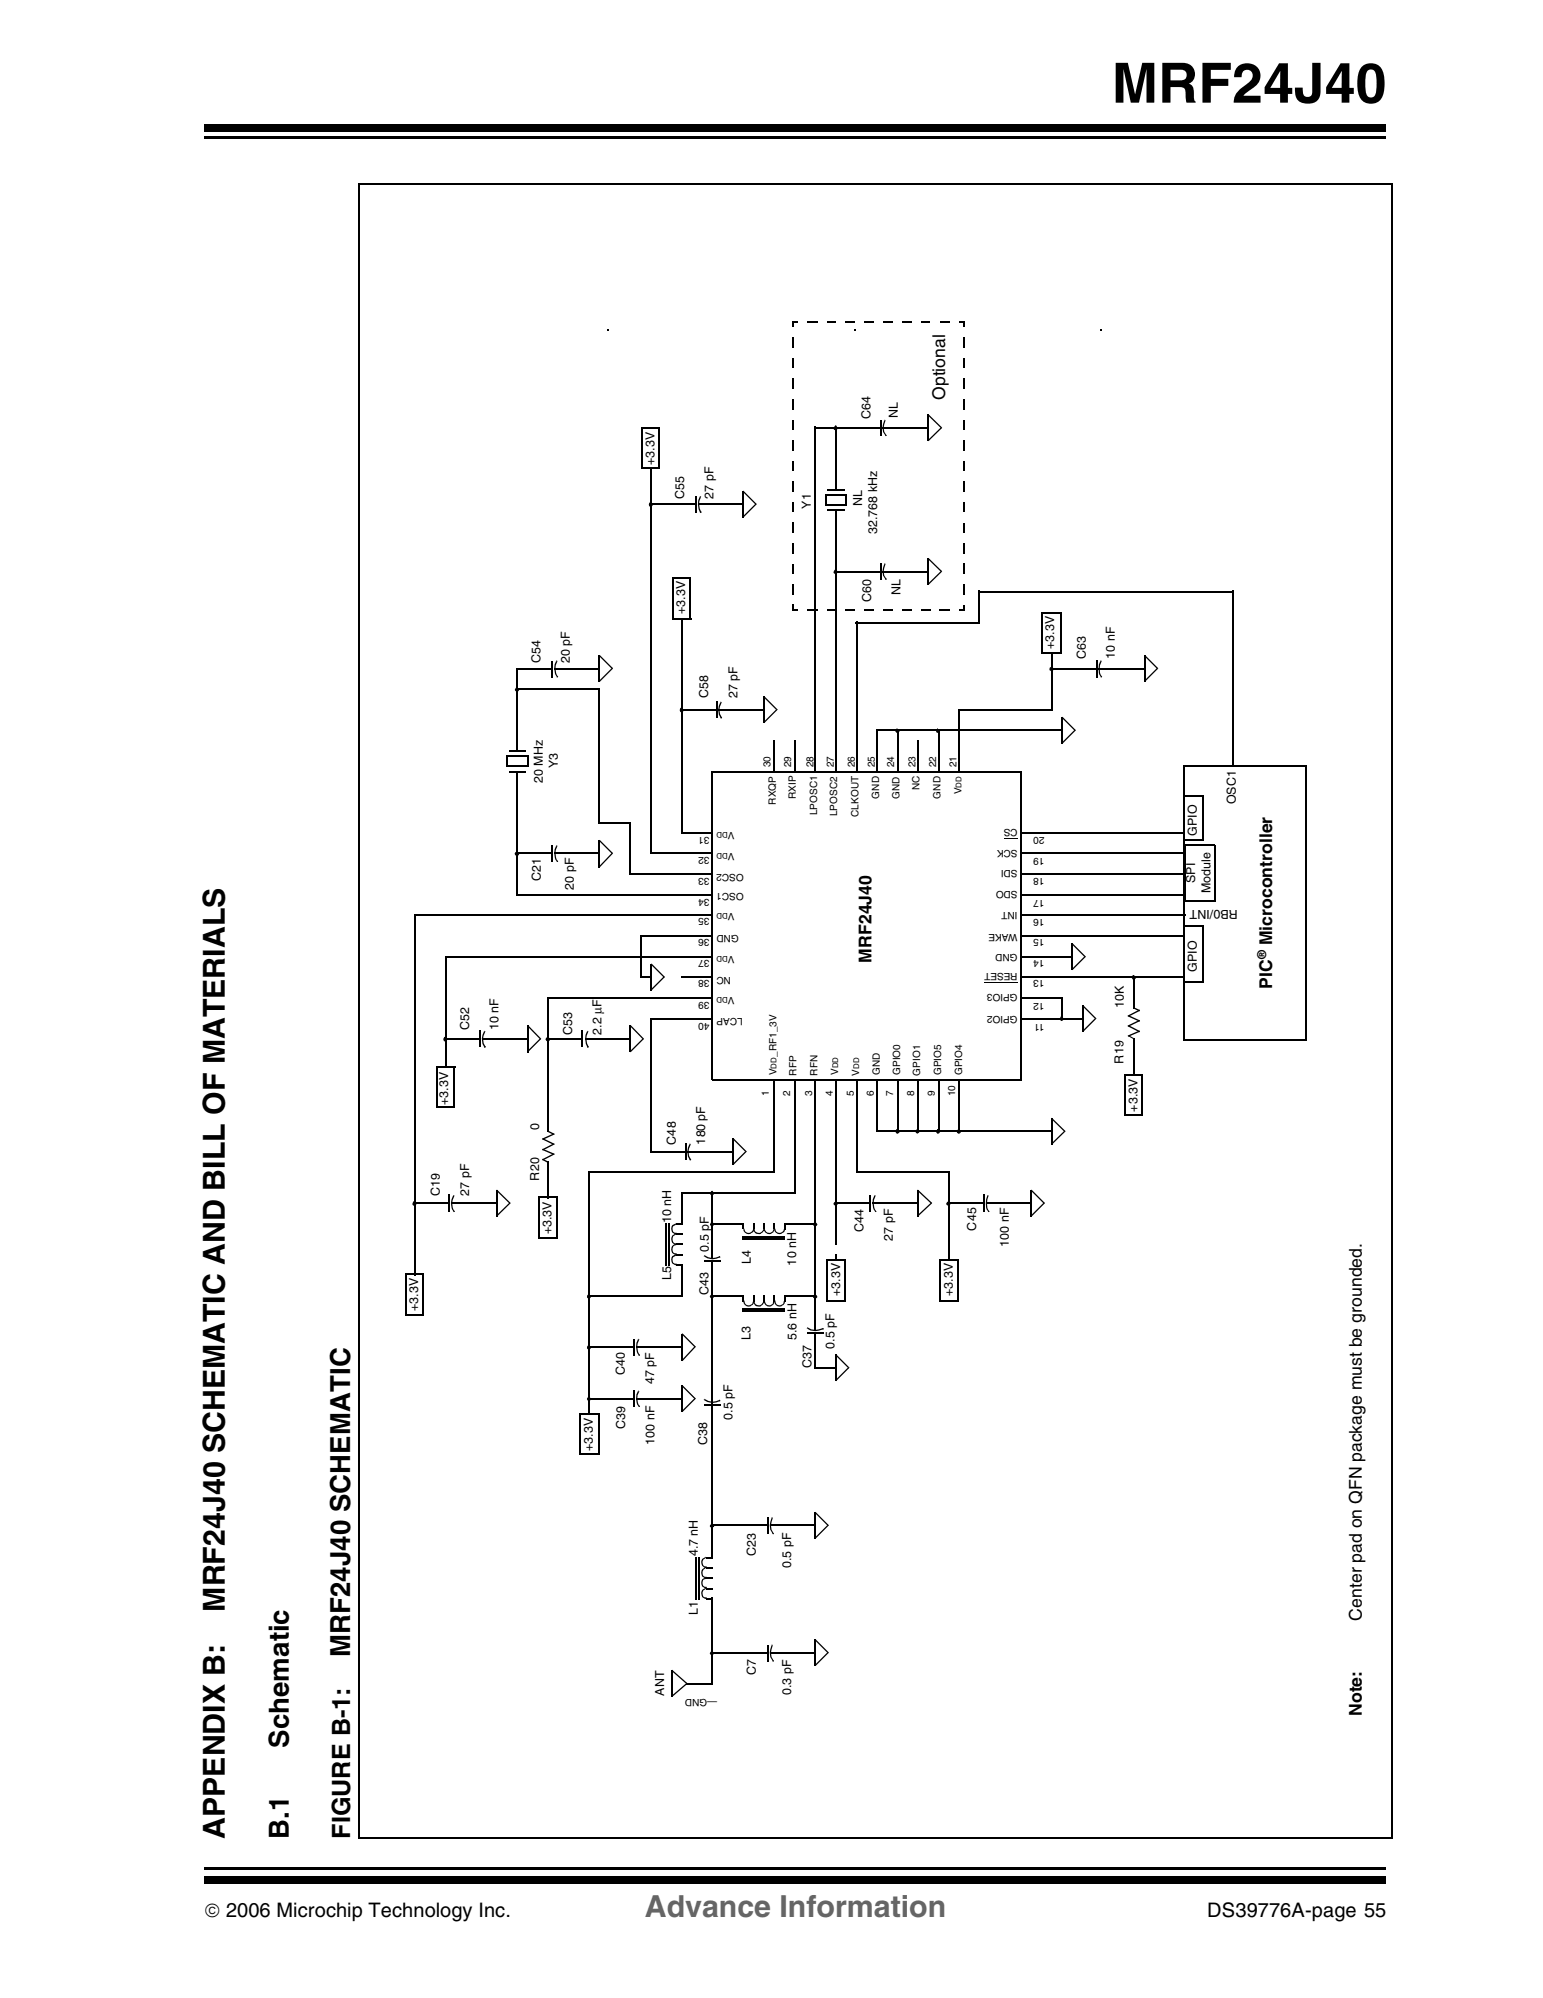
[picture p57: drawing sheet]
<svg xmlns="http://www.w3.org/2000/svg" width="216mm" height="279mm" viewBox="0 0 216 279" stroke-linecap="round" stroke-linejoin="round" font-family="sans-serif">
<defs><g id="words">
<text font-size="7.7" x="155.3" y="14.3">MRF24J40</text>
<g font-size="4.2">
<text x="31.4" y="225.1" transform="rotate(-90 31.4 225.1)">MRF24J40 SCHEMATIC AND BILL OF MATERIALS</text>
<text x="31.4" y="256.8" transform="rotate(-90 31.4 256.8)">APPENDIX B:</text>
</g>
<text font-size="4.2" fill="#656565" x="90.1" y="267.8">Advance Information</text>
<g font-size="3.9">
<text x="48.9" y="231.4" transform="rotate(-90 48.9 231.4)">MRF24J40 SCHEMATIC</text>
<text x="40.3" y="244.1" transform="rotate(-90 40.3 244.1)">Schematic</text>
<text x="40.3" y="256.8" transform="rotate(-90 40.3 256.8)">B.1</text>
</g>
<text font-size="3.5" x="48.9" y="256.8" transform="rotate(-90 48.9 256.8)">FIGURE B-1:</text>
<g font-size="2.8">
<text x="28.6" y="267.8">© 2006 Microchip Technology Inc.</text>
<text x="168.7" y="267.8">DS39776A-page 55</text>
</g>
<g font-size="2.5">
<text x="132" y="55.9" transform="rotate(-90 132 55.9)">Optional</text>
<text x="121.8" y="134.4" transform="rotate(-90 121.8 134.4)">MRF24J40</text>
<text x="177.7" y="132" transform="rotate(-90 177.7 132)">Microcontroller</text>
<text x="177.7" y="138.1" transform="rotate(-90 177.7 138.1)">PIC</text>
<text x="190.2" y="226.3" transform="rotate(-90 190.2 226.3)">Center pad on QFN package must be grounded.</text>
<text x="190.2" y="239.7" transform="rotate(-90 190.2 239.7)">Note:</text>
</g>
<g font-size="1.7">
<text x="121.6" y="58.5" transform="rotate(-90 121.6 58.5)">C64</text>
<text x="125.4" y="58.4" transform="rotate(-90 125.4 58.4)">NL</text>
<text x="91.4" y="64.9" transform="rotate(-90 91.4 64.9)">+3.3V</text>
<text x="95.6" y="69.7" transform="rotate(-90 95.6 69.7)">C55</text>
<text x="99.7" y="69.7" transform="rotate(-90 99.7 69.7)">27 pF</text>
<text x="113.3" y="71.1" transform="rotate(-90 113.3 71.1)">Y1</text>
<text x="120.4" y="70.6" transform="rotate(-90 120.4 70.6)">NL</text>
<text x="122.6" y="74.6" transform="rotate(-90 122.6 74.6)">32.768 kHz</text>
<text x="125.8" y="83.1" transform="rotate(-90 125.8 83.1)">NL</text>
<text x="95.7" y="85.8" transform="rotate(-90 95.7 85.8)">+3.3V</text>
<text x="121.7" y="84.1" transform="rotate(-90 121.7 84.1)">C60</text>
<text x="75.5" y="92.7" transform="rotate(-90 75.5 92.7)">C54</text>
<text x="79.6" y="92.7" transform="rotate(-90 79.6 92.7)">20 pF</text>
<text x="147.3" y="90.7" transform="rotate(-90 147.3 90.7)">+3.3V</text>
<text x="151.7" y="92" transform="rotate(-90 151.7 92)">C63</text>
<text x="155.7" y="92" transform="rotate(-90 155.7 92)">10 nF</text>
<text x="98.9" y="97.5" transform="rotate(-90 98.9 97.5)">C58</text>
<text x="103" y="97.5" transform="rotate(-90 103 97.5)">27 pF</text>
<text x="77.9" y="107.3" transform="rotate(-90 77.9 107.3)">Y3</text>
<text x="75.8" y="109.3" transform="rotate(-90 75.8 109.3)">20 MHz</text>
<text x="172.6" y="112.3" transform="rotate(-90 172.6 112.3)">OSC1</text>
<text x="167.2" y="116.7" transform="rotate(-90 167.2 116.7)">GPIO</text>
<text x="75.6" y="123" transform="rotate(-90 75.6 123)">C21</text>
<text x="80.2" y="124.3" transform="rotate(-90 80.2 124.3)">20 pF</text>
<text x="167" y="123.3" transform="rotate(-90 167 123.3)">SPI</text>
<text x="169.1" y="124.8" transform="rotate(-90 169.1 124.8)">Module</text>
<text x="172.9" y="127.1" transform="rotate(-180 172.9 127.1)">RB0/INT</text>
<text x="167.2" y="135.8" transform="rotate(-90 167.2 135.8)">GPIO</text>
<text x="176.9" y="134" transform="rotate(-90 176.9 134)">®</text>
<text x="65.5" y="143.9" transform="rotate(-90 65.5 143.9)">C52</text>
<text x="69.6" y="143.9" transform="rotate(-90 69.6 143.9)">10 nF</text>
<text x="157" y="140.8" transform="rotate(-90 157 140.8)">10K</text>
<text x="79.9" y="144.5" transform="rotate(-90 79.9 144.5)">C53</text>
<text x="84" y="144.5" transform="rotate(-90 84 144.5)">2.2 μF</text>
<text x="156.9" y="148.5" transform="rotate(-90 156.9 148.5)">R19</text>
<text x="62.6" y="154.4" transform="rotate(-90 62.6 154.4)">+3.3V</text>
<text x="158.9" y="155.3" transform="rotate(-90 158.9 155.3)">+3.3V</text>
<text x="75.3" y="157.8" transform="rotate(-90 75.3 157.8)">0</text>
<text x="94.4" y="159.9" transform="rotate(-90 94.4 159.9)">C48</text>
<text x="98.5" y="159.9" transform="rotate(-90 98.5 159.9)">180 pF</text>
<text x="61.4" y="167" transform="rotate(-90 61.4 167)">C19</text>
<text x="65.5" y="167" transform="rotate(-90 65.5 167)">27 pF</text>
<text x="75.3" y="164.9" transform="rotate(-90 75.3 164.9)">R20</text>
<text x="77" y="172.4" transform="rotate(-90 77 172.4)">+3.3V</text>
<text x="93.8" y="170.8" transform="rotate(-90 93.8 170.8)">10 nH</text>
<text x="120.6" y="172" transform="rotate(-90 120.6 172)">C44</text>
<text x="124.7" y="173.3" transform="rotate(-90 124.7 173.3)">27 pF</text>
<text x="136.4" y="171.9" transform="rotate(-90 136.4 171.9)">C45</text>
<text x="93.8" y="178.8" transform="rotate(-90 93.8 178.8)">L5</text>
<text x="99" y="174.9" transform="rotate(-90 99 174.9)">0.5 pF</text>
<text x="104.9" y="176.6" transform="rotate(-90 104.9 176.6)">L4</text>
<text x="111.2" y="176.8" transform="rotate(-90 111.2 176.8)">10 nH</text>
<text x="140.9" y="174.1" transform="rotate(-90 140.9 174.1)">100 nF</text>
<text x="58.4" y="183.1" transform="rotate(-90 58.4 183.1)">+3.3V</text>
<text x="99" y="180.8" transform="rotate(-90 99 180.8)">C43</text>
<text x="117.3" y="181" transform="rotate(-90 117.3 181)">+3.3V</text>
<text x="133.1" y="181" transform="rotate(-90 133.1 181)">+3.3V</text>
<text x="104.9" y="187.1" transform="rotate(-90 104.9 187.1)">L3</text>
<text x="111.3" y="187.1" transform="rotate(-90 111.3 187.1)">5.6 nH</text>
<text x="113.4" y="191" transform="rotate(-90 113.4 191)">C37</text>
<text x="116.6" y="188.4" transform="rotate(-90 116.6 188.4)">0.5 pF</text>
<text x="87.3" y="192.1" transform="rotate(-90 87.3 192.1)">C40</text>
<text x="91.4" y="193.3" transform="rotate(-90 91.4 193.3)">47 pF</text>
<text x="82.8" y="202.7" transform="rotate(-90 82.8 202.7)">+3.3V</text>
<text x="87.3" y="199.5" transform="rotate(-90 87.3 199.5)">C39</text>
<text x="91.4" y="201.7" transform="rotate(-90 91.4 201.7)">100 nF</text>
<text x="98.8" y="201.8" transform="rotate(-90 98.8 201.8)">C38</text>
<text x="102.3" y="198.3" transform="rotate(-90 102.3 198.3)">0.5 pF</text>
<text x="97.5" y="217.3" transform="rotate(-90 97.5 217.3)">4.7 nH</text>
<text x="105.6" y="217.3" transform="rotate(-90 105.6 217.3)">C23</text>
<text x="110.5" y="219" transform="rotate(-90 110.5 219)">0.5 pF</text>
<text x="97.5" y="225.5" transform="rotate(-90 97.5 225.5)">L1</text>
<text x="92.8" y="236.8" transform="rotate(-90 92.8 236.8)">ANT</text>
<text x="105.6" y="234" transform="rotate(-90 105.6 234)">C7</text>
<text x="110.5" y="236.8" transform="rotate(-90 110.5 236.8)">0.3 pF</text>
</g>
<g font-size="1.4">
<text x="107.6" y="107.2" transform="rotate(-90 107.6 107.2)">30</text>
<text x="110.5" y="107.2" transform="rotate(-90 110.5 107.2)">29</text>
<text x="113.6" y="107.2" transform="rotate(-90 113.6 107.2)">28</text>
<text x="116.5" y="107.2" transform="rotate(-90 116.5 107.2)">27</text>
<text x="119.4" y="107.2" transform="rotate(-90 119.4 107.2)">26</text>
<text x="122.2" y="107.2" transform="rotate(-90 122.2 107.2)">25</text>
<text x="124.9" y="107.2" transform="rotate(-90 124.9 107.2)">24</text>
<text x="127.9" y="107.2" transform="rotate(-90 127.9 107.2)">23</text>
<text x="130.8" y="107.2" transform="rotate(-90 130.8 107.2)">22</text>
<text x="133.6" y="107.2" transform="rotate(-90 133.6 107.2)">21</text>
<text x="108.4" y="112.4" transform="rotate(-90 108.4 112.4)">RXQP</text>
<text x="111.2" y="111.6" transform="rotate(-90 111.2 111.6)">RXIP</text>
<text x="114.1" y="113.9" transform="rotate(-90 114.1 113.9)">LPOSC1</text>
<text x="117" y="114" transform="rotate(-90 117 114)">LPOSC2</text>
<text x="122.8" y="111.5" transform="rotate(-90 122.8 111.5)">GND</text>
<text x="125.6" y="111.6" transform="rotate(-90 125.6 111.6)">GND</text>
<text x="128.4" y="110.4" transform="rotate(-90 128.4 110.4)">NC</text>
<text x="131.4" y="111.5" transform="rotate(-90 131.4 111.5)">GND</text>
<text x="134.3" y="110.9" transform="rotate(-90 134.3 110.9)">V</text>
<text x="99.1" y="119.7" transform="rotate(-180 99.1 119.7)">32</text>
<text x="99.1" y="116.9" transform="rotate(-180 99.1 116.9)">31</text>
<text x="102.6" y="119.1" transform="rotate(-180 102.6 119.1)">V</text>
<text x="102.6" y="116.1" transform="rotate(-180 102.6 116.1)">V</text>
<text x="119.9" y="114.1" transform="rotate(-90 119.9 114.1)">CLKOUT</text>
<text x="142.2" y="118.7" transform="rotate(-180 142.2 118.7)">SCK</text>
<text x="142.2" y="115.8" transform="rotate(-180 142.2 115.8)">CS</text>
<text x="145.9" y="119.8" transform="rotate(-180 145.9 119.8)">19</text>
<text x="145.9" y="117" transform="rotate(-180 145.9 117)">20</text>
<text x="99.1" y="125.6" transform="rotate(-180 99.1 125.6)">34</text>
<text x="99.1" y="122.6" transform="rotate(-180 99.1 122.6)">33</text>
<text x="103.9" y="122" transform="rotate(-180 103.9 122)">OSC2</text>
<text x="103.9" y="124.7" transform="rotate(-180 103.9 124.7)">OSC1</text>
<text x="142.2" y="124.4" transform="rotate(-180 142.2 124.4)">SDO</text>
<text x="142.2" y="121.6" transform="rotate(-180 142.2 121.6)">SDI</text>
<text x="145.9" y="125.6" transform="rotate(-180 145.9 125.6)">17</text>
<text x="145.9" y="122.7" transform="rotate(-180 145.9 122.7)">18</text>
<text x="99.1" y="131.1" transform="rotate(-180 99.1 131.1)">36</text>
<text x="99.1" y="128.3" transform="rotate(-180 99.1 128.3)">35</text>
<text x="102.6" y="127.5" transform="rotate(-180 102.6 127.5)">V</text>
<text x="103.2" y="130.5" transform="rotate(-180 103.2 130.5)">GND</text>
<text x="142.2" y="127.4" transform="rotate(-180 142.2 127.4)">INT</text>
<text x="142.2" y="130.5" transform="rotate(-180 142.2 130.5)">WAKE</text>
<text x="145.9" y="131.1" transform="rotate(-180 145.9 131.1)">15</text>
<text x="145.9" y="128.3" transform="rotate(-180 145.9 128.3)">16</text>
<text x="99.1" y="136.8" transform="rotate(-180 99.1 136.8)">38</text>
<text x="99.1" y="134" transform="rotate(-180 99.1 134)">37</text>
<text x="102.1" y="136.4" transform="rotate(-180 102.1 136.4)">NC</text>
<text x="102.6" y="133.5" transform="rotate(-180 102.6 133.5)">V</text>
<text x="142.2" y="135.9" transform="rotate(-180 142.2 135.9)">RESET</text>
<text x="142.2" y="133.2" transform="rotate(-180 142.2 133.2)">GND</text>
<text x="145.9" y="136.9" transform="rotate(-180 145.9 136.9)">13</text>
<text x="145.9" y="134.1" transform="rotate(-180 145.9 134.1)">14</text>
<text x="99.1" y="142.9" transform="rotate(-180 99.1 142.9)">40</text>
<text x="99.1" y="139.9" transform="rotate(-180 99.1 139.9)">39</text>
<text x="102.6" y="139.3" transform="rotate(-180 102.6 139.3)">V</text>
<text x="103.8" y="142.1" transform="rotate(-180 103.8 142.1)">LCAP</text>
<text x="142.2" y="141.8" transform="rotate(-180 142.2 141.8)">GPIO2</text>
<text x="142.2" y="138.9" transform="rotate(-180 142.2 138.9)">GPIO3</text>
<text x="145.9" y="143" transform="rotate(-180 145.9 143)">11</text>
<text x="145.9" y="140" transform="rotate(-180 145.9 140)">12</text>
<text x="108.5" y="147.6" transform="rotate(-90 108.5 147.6)">_RF1_3V</text>
<text x="107.4" y="153.1" transform="rotate(-90 107.4 153.1)">1</text>
<text x="108.5" y="150.2" transform="rotate(-90 108.5 150.2)">V</text>
<text x="110.4" y="153.1" transform="rotate(-90 110.4 153.1)">2</text>
<text x="111.3" y="150.2" transform="rotate(-90 111.3 150.2)">RFP</text>
<text x="113.5" y="153.1" transform="rotate(-90 113.5 153.1)">3</text>
<text x="114.2" y="150.2" transform="rotate(-90 114.2 150.2)">RFN</text>
<text x="116.3" y="153.1" transform="rotate(-90 116.3 153.1)">4</text>
<text x="117.1" y="150.1" transform="rotate(-90 117.1 150.1)">V</text>
<text x="119.3" y="153.1" transform="rotate(-90 119.3 153.1)">5</text>
<text x="120" y="150.2" transform="rotate(-90 120 150.2)">V</text>
<text x="122" y="153.1" transform="rotate(-90 122 153.1)">6</text>
<text x="122.9" y="150.2" transform="rotate(-90 122.9 150.2)">GND</text>
<text x="124.8" y="153.1" transform="rotate(-90 124.8 153.1)">7</text>
<text x="125.7" y="150.1" transform="rotate(-90 125.7 150.1)">GPIO0</text>
<text x="127.7" y="153.1" transform="rotate(-90 127.7 153.1)">8</text>
<text x="128.5" y="150.2" transform="rotate(-90 128.5 150.2)">GPIO1</text>
<text x="130.6" y="153.1" transform="rotate(-90 130.6 153.1)">9</text>
<text x="131.5" y="150.2" transform="rotate(-90 131.5 150.2)">GPIO5</text>
<text x="133.4" y="153.1" transform="rotate(-90 133.4 153.1)">10</text>
<text x="134.4" y="150.2" transform="rotate(-90 134.4 150.2)">GPIO4</text>
<text x="100.2" y="237.3" transform="rotate(-180 100.2 237.3)">—GND</text>
</g>
<g font-size="1.1">
<text x="134.3" y="110" transform="rotate(-90 134.3 110)">DD</text>
<text x="101.7" y="116.1" transform="rotate(-180 101.7 116.1)">DD</text>
<text x="101.7" y="119.1" transform="rotate(-180 101.7 119.1)">DD</text>
<text x="101.7" y="127.5" transform="rotate(-180 101.7 127.5)">DD</text>
<text x="101.7" y="133.5" transform="rotate(-180 101.7 133.5)">DD</text>
<text x="101.7" y="139.3" transform="rotate(-180 101.7 139.3)">DD</text>
<text x="108.5" y="149.3" transform="rotate(-90 108.5 149.3)">DD</text>
<text x="117.1" y="149.2" transform="rotate(-90 117.1 149.2)">DD</text>
<text x="120" y="149.3" transform="rotate(-90 120 149.3)">DD</text>
</g>
</g></defs>
<path d="M28.6 261h165.1" fill="none" stroke="#000" stroke-width=".34"/>
<path d="M28.6 262h165.1v1.1h-165.1z" fill="#000"/>
<path d="M28.6 16.9h165.1v5.5h-165.1z" fill="#fff"/>
<path d="M28.6 19.2h165.1" fill="none" stroke="#000" stroke-width=".34"/>
<g fill="#000">
<path d="M28.6 17.3h165.1v1.1h-165.1zM84.8 46h.2v.2h-.2zM84.9 46v.2zM110.7 58.6h.2v1.4h-.2zM110.7 57.1h.2v.1h-.2zM110.7 55.7h.2v1.4h-.2zM110.7 54.2h.2v.1h-.2zM110.7 52.9h.2v1.3h-.2zM110.7 51.3h.2v.1h-.2zM110.7 50h.2v1.3h-.2zM110.7 48.5h.2h-.2zM110.7 47.1h.2v1.4h-.2z"/>
<path d="M110.7 44.9h.2v.8h-.2zM110.8 44.9h.7v.2h-.7zM112.8 44.9h.1v.2h-.1zM112.9 44.9h1.3v.2h-1.3zM115.5 44.9h.1v.2h-.1zM115.6 44.9h1.2v.2h-1.2zM116.8 59.5l-.1 .1zM116.8 59.4l-.1 .2zM116.7 59.7h1.6v.1h-1.6zM116.7 59.4l.1 .2zM116.7 59.5l.1 .1-.2 .2 .1 .1h.1v-.1h.1l-.2-.2 .1-.1a.33 .33 0 0 1 .2 .3 .33 .33 0 0 1-.3 .3l-.2-.1-.1-.2zM118.1 44.9h.1v.2h-.1z"/>
<path d="M118.2 44.9h1.2v.2h-1.2zM119.3 46h.2v.2h-.2zM119.4 46v.2zM120.7 44.9h.1v.2h-.1zM120.8 44.9h1.2v.2h-1.2zM122.5 59.7h.1v.1h-.1zM122.6 59.7v.1zM122.6 59.7h.5v.1h-.5zM123.3 59.7h.1v.1h-.1zM123.4 59.7h.7v.1h-.7zM123.4 44.9v.2zM123.4 44.9h1.3v.2h-1.3z"/>
<path d="M123.5 58.6l.2 .1zM123.5 58.7h.2l-.3 1.1 .1 .5 .3 .5-.1 .1a1.91 1.91 0 0 1-.2-2.2zM123.9 59.7h.1v.1h-.1zM126 44.9h.1v.2h-.1zM126.1 44.9h1.2v.2h-1.2zM128.1 59.7h1.7v.1h-1.7zM128.7 44.9v.2zM128.7 44.9h1.3v.2h-1.3zM129.7 57.9l-.1 .1zM131.3 44.9h.1v.2h-.1zM131.4 44.9h1.2v.2h-1.2zM131.5 59.6l.1 .2z"/>
<path d="M131.4 59.8l.2-.1zM129.8 57.9l1.8 1.8-.2 .1-1.8-1.8zM133.9 44.9h.8v.2h-.8zM134.5 45h.2v.7h-.2zM134.5 47.1h.2v.1h-.2zM134.5 47.2h.2v1.3h-.2zM134.5 50h.2v.1h-.2zM134.5 50.1h.2v1.3h-.2zM134.5 52.9h.2h-.2zM134.5 52.9h.2v1.4h-.2zM134.5 55.7h.2v.1h-.2zM134.5 55.8h.2v1.4h-.2z"/>
<path d="M134.5 58.6h.2v.1h-.2zM153.8 46h.1v.2h-.1zM153.8 46v.2zM90.9 70.2l-.1 .1zM90.8 70.1l.1 .1-.1 .1h-.1zM90.9 70.3h1.6v.2h-1.6zM90.9 65.3h.2v.9h-.2zM90.9 70.3h.2v.1h-.2zM90.8 70.2l.2 .1zM90.7 70.3l.1-.1 .1 .1-.1 .3h.2l.1-.1-.1 .1-.2-.3 .1-.1 .2 .1 .1 .2-.1 .2h-.4zM96.5 70.3h.8v.2h-.8zM96.6 70.3h.1v.2h-.1z"/>
<path d="M97.5 70.3h.7v.2h-.7zM97.8 69.3l.2 .1-.1 .1-.2-.1zM97.7 69.4l.2 .1-.2 .4v.5v.6l.3 .5-.2 .1a2.34 2.34 0 0 1-.1-2.2zM97.8 71.6l.2-.1zM97.8 71.6l.2-.1v.1l-.2 .1zM102.3 70.3h1.5v.2h-1.5zM103.7 68.6h.2v.1h-.2zM103.8 70.3h.1v.2h-.1zM103.7 68.7l.2-.1zM103.8 68.7l.1-.1 1.8 1.7-.2 .2zM103.7 72.2h.2zM105.5 70.5l.2-.1z"/>
<path d="M105.5 70.3l.2 .1zM103.8 72.1l1.7-1.8 .2 .2-1.8 1.7zM110.7 77.2h.2v.1h-.2zM110.7 75.8h.2v1.4h-.2zM110.7 74.3h.2v.1h-.2zM110.7 73h.2v1.3h-.2zM110.7 71.4h.2v.1h-.2zM110.7 70.1h.2v1.3h-.2zM110.7 68.6h.2v.1h-.2zM110.7 67.3h.2v1.3h-.2zM110.7 65.7h.2v.1h-.2zM110.7 64.4h.2v1.3h-.2z"/>
<path d="M110.7 62.9h.2h-.2zM110.7 61.5h.2v1.4h-.2zM110.7 60h.2v.1h-.2zM115.3 69h.1v.2h-.1zM115.3 70.5h.1v.1h-.1zM115.3 69h.1v1.5h-.1zM116.8 79.5l-.1 .2zM116.7 79.7h1.5v.2h-1.5zM116.7 71.3h.1v.1h-.1zM116.7 68.3h.1v.1h-.1zM116.7 79.5l.1 .1zM116.7 79.5l.1 .2-.2 .2v-.1l.1 .2h.1v-.2l.1 .1-.2-.2 .1-.2a.33 .33 0 0 1 .2 .4 .33 .33 0 0 1-.3 .3l-.2-.1-.1-.2z"/>
<path d="M117.9 71.1h.1v.2h-.1zM117.9 68.3h.1v.2h-.1zM118.1 69h.2v.1h-.2zM118.1 69.1h.2v1.5h-.2zM118.2 79.7h.1v.2h-.1zM118.2 70.4h.1v.2h-.1zM122.5 79.7h.6v.2h-.6zM123 60.8h.1v.1h-.1zM123.3 79.7h.8v.2h-.8zM123.5 78.7l.2 .1zM123.5 78.8h.2l-.3 1 .1 .6 .3 .4-.1 .1a1.91 1.91 0 0 1-.2-2.1zM123.7 60.9l.1-.1z"/>
<path d="M123.7 60.9l.2-.1zM128.1 79.7h1.6v.2h-1.6zM129.7 77.9l-.1 .2zM129.6 61.5l.2 .1zM129.6 61.5l1.8-1.8 .2 .1-1.8 1.8zM129.7 79.7h.1v.2h-.1zM131.5 79.7l.1 .2zM131.4 79.9l.2-.1zM129.8 78l1.8 1.7-.2 .2-1.8-1.8zM134.5 58.7h.2v1.4h-.2zM134.5 61.5h.2v.1h-.2zM134.5 61.6h.2v1.3h-.2z"/>
<path d="M134.5 64.4h.2v.1h-.2zM134.5 64.5h.2v1.3h-.2zM134.5 67.3h.2h-.2zM134.5 67.3h.2v1.4h-.2zM134.5 70.1h.2v.1h-.2zM134.5 70.2h.2v1.3h-.2zM134.5 73h.2v.1h-.2zM134.5 73.1h.2v1.3h-.2zM134.5 75.8h.2v.1h-.2zM134.5 75.9h.2v1.4h-.2zM134.5 78.7h.2v.1h-.2zM72.2 96l-.1 .1z"/>
<path d="M72.1 96l.2 .1zM72.1 96l.2 .1-.2 .3v-.1l.1 .2h-.1l.3-.2v.1l-.3-.3 .1-.1 .3 .3-.1 .2a.3 .3 0 0 1-.5-.1zM76.5 93.3h.6v.2h-.6zM76.6 93.3h.1v.2h-.1zM77.4 93.3h.7v.2h-.7zM77.7 92.2l.2 .1v.1l-.2-.1zM77.7 92.3l.2 .1-.3 .5v.4l.1 .7 .2 .5-.1 .1a2.01 2.01 0 0 1-.1-2.3zM77.8 94.6l.1-.1zM77.8 94.6l.2-.1zM82.3 93.3h1.5v.2h-1.5zM83.7 95.1l.1 .1zM85.5 93.3l.1 .1-1.8 1.8-.1-.1z"/>
<path d="M83.7 91.6l.1-.1zM85.5 93.3l.1 .1zM85.6 93.3l-.1 .2zM83.7 91.6l.1-.1 1.8 1.8-.1 .1zM95.2 98.9l-.1 .1zM95.1 98.8l.1 .1-.1 .1h-.1zM95.2 86.9h.2v.8h-.2zM95.1 98.9l.2 .1zM95 99l.1-.1 .1 .1-.1 .2 .1 .1 .2-.1-.1 .1-.2-.3 .1-.1 .2 .1 .1 .3-.1 .1h-.4zM99.4 99h.8v.2h-.8zM99.5 99h.1v.2h-.1zM100.3 99h.7v.2h-.7z"/>
<path d="M100.7 98l.1 .1v.1l-.2-.1zM100.6 98.1l.2 .1-.3 .9 .1 .6 .2 .5-.1 .1a2.07 2.07 0 0 1-.1-2.2zM100.9 99h.1v.2h-.1zM105.2 99h1.6v.2h-1.6zM106.6 97.4l.2-.1zM108.5 99l.1 .1zM108.6 99l-.1 .2zM106.7 97.4l.1-.1 1.8 1.7-.1 .2zM110.7 85.1h.8v.2h-.8zM110.7 84.5h.2v.7h-.2zM110.7 81.6h.2v1.4h-.2zM110.7 80.1h.2v.1h-.2z"/>
<path d="M110.7 78.7h.2v1.4h-.2zM112.8 85.1h1.3v.2h-1.3zM114.1 85.1h.1v.2h-.1zM115.5 85.1h1.2v.2h-1.2zM116.7 85.1h.1v.2h-.1zM118.1 85.1h1.2v.2h-1.2zM119.3 85.1h.1v.2h-.1zM120.7 85.1h1.3v.2h-1.3zM122 85.1v.2zM123.4 85.1h1.2v.2h-1.2zM123.7 80.9l.1-.1zM123.7 80.9h.2z"/>
<path d="M124.6 85.1h.1v.2h-.1zM126 85.1h1.3v.2h-1.3zM127.3 85.1v.2zM128.7 85.1h1.2v.2h-1.2zM129.6 81.6h.2v.1h-.2zM129.6 81.6h.2zM129.6 81.5l1.8-1.8 .2 .2-1.8 1.7zM129.9 85.1h.1v.2h-.1zM131.3 85.1h1.2v.2h-1.2zM132.5 85.1h.1v.2h-.1zM133.9 85.1h.7v.2h-.7zM134.5 78.8h.2v1.4h-.2z"/>
<path d="M134.5 81.6h.2v.1h-.2zM134.5 81.7h.2v1.3h-.2zM134.5 84.5h.2v.8h-.2zM146.8 93.4h.2v.1h-.2zM146.8 91.9h.2v1.5h-.2zM146.8 93.3h1.7v.2h-1.7zM146.8 91.2h.2v.9h-.2zM146.9 93.2v.1zM146.8 93.2h.1l-.1 .1zM146.9 93.2l.1 .1zM146.6 93.2h.3l-.1 .3 .3-.1-.1 .1-.1-.2 .1 .1-.1-.1v-.1h.2l.1 .3a.3 .3 0 0 1-.3 .2 .3 .3 0 0 1-.3-.2zM152.6 93.3h.1v.2h-.1z"/>
<path d="M152.7 93.3h.6v.2h-.6zM153.1 94.5h.2v.1h-.2zM153.5 93.3v.2zM153.5 93.3h.7v.2h-.7zM153.8 92.2l.1 .1v.1l-.2-.1zM153.7 92.3l.2 .1-.2 .5-.1 .5 .1 .6 .2 .5-.1 .1a1.94 1.94 0 0 1-.1-2.3zM153.8 94.6l.1-.1zM153.8 94.6l.2-.1zM158.3 93.3h1.7v.2h-1.7zM159.8 91.6l.2-.1zM159.9 91.6l.1-.1 1.8 1.8-.2 .1zM159.8 95.1l.2 .1z"/>
<path d="M161.8 93.3l-.1 .2zM161.6 93.3l.2 .1zM161.6 93.3l.2 .1-1.8 1.8-.1-.1zM70.7 105.5h.2v1.6h-.2zM72.2 118.9l-.1 .2zM72.1 118.9h.1l-.1 .2zM72.2 119.1h.1v.1h-.1zM72.2 118.9v.2zM72 119.1l.1-.2 .1 .2-.1 .2v-.1v.2h.2l.1-.2-.1 .1-.2-.2 .1-.2 .3 .3a.3 .3 0 0 1-.4 .3 .3 .3 0 0 1-.1-.4zM73.6 105.5h.2v1.6h-.2zM76.5 119.1h.6v.2h-.6zM77.4 119.1h.7v.2h-.7z"/>
<path d="M77.7 118.1h.2v.1l-.2-.1zM77.7 118.1l.2 .1-.3 .5v.5l.1 .6 .2 .5h-.1a1.88 1.88 0 0 1-.1-2.2zM82.3 119.1h1.5v.2h-1.5zM83.8 117.3l-.1 .2zM83.7 117.5l.1-.2 1.8 1.8-.1 .1zM85.6 119.1l-.1 .2zM85.5 119.1l.1 .1zM85.5 119.1l.1 .1-1.8 1.9-.1-.1zM90.9 119.2h.2v.1h-.2zM99.4 107.7h.1v.2h-.1zM99.5 119.1h.1v.2h-.1zM100.7 100.3l.1-.1z"/>
<path d="M100.7 100.3l.1-.1 .1 .1-.2 .1zM106.6 100.9l.2 .1zM108.5 99l.1 .2-1.8 1.8-.1-.2zM113.8 103.4h.2v.1h-.2zM116.7 107.8h.1v.1h-.1zM119.6 107.8h.2v.1h-.2zM122.5 101.9h.1v.1h-.1zM122.5 102h.1v1.5h-.1zM125.3 101.8v.2zM125.3 101.8v.2l-.1-.1zM125.3 101.9h.2v1.6h-.2zM125.3 101.8l.1 .1z"/>
<path d="M125.1 101.9l.2-.1 .1 .1-.2 .3v-.1l.1 .1 .3-.1v.1l-.3-.2v-.2l.4 .3a.33 .33 0 0 1-.3 .2 .33 .33 0 0 1-.3-.2zM128.1 107.8h.2v.1h-.2zM131 101.8l-.1 .2zM130.9 101.8h.1l-.1 .2v-.1zM131 101.9h.2v.1h-.2zM131 102h.2v1.5h-.2zM131 101.8l.1 .1zM130.8 101.9l.1-.1 .2 .1-.1 .3 .2-.1-.1 .1-.2-.2 .1-.2 .3 .3a.3 .3 0 0 1-.5 .2zM140.2 117h2v.1h-2zM142.5 107.7h.2v.1h-.2zM146.8 116.3h1.7v.2h-1.7zM146.8 101.9h1.6v.2h-1.6z"/>
<path d="M148.3 100.1h.2v.1h-.2zM148.4 101.9h.1v.2h-.1zM148.4 100.1l-.1 .2zM148.5 100.1l1.7 1.8-.1 .2-1.8-1.8zM148.3 103.7l.2 .1zM150.2 101.9v.2zM150.1 101.9l.2 .1zM150.1 101.9l.1 .2-1.7 1.7-.2-.1zM77.8 120.3h.1zM77.8 120.3h.2zM83.7 121l.1 .1zM89.4 136.4h1.7v.2h-1.7z"/>
<path d="M90.9 134.7l.2-.1zM90.9 134.7l.2-.1 1.7 1.8-.1 .1zM90.9 138.2l.2 .1zM92.8 136.4v.2zM92.8 136.3v.2zM90.9 138.2l1.8-1.8 .1 .1-1.7 1.8zM99.5 127.7h.1v.2h-.1zM146.8 139.3h1.7v.1h-1.7zM146.8 133.5h1.7v.2h-1.7zM148.3 133.5h1.6v.2h-1.6zM148.3 139.3h.2h-.2zM149.7 131.9l.2-.1z"/>
<path d="M149.7 131.9l.2-.1 1.7 1.7-.1 .2zM149.7 135.4l.2 .1zM151.5 133.7l.2-.1zM151.5 133.5l.2 .1zM149.7 135.3l1.8-1.8 .1 .2-1.7 1.8zM158.4 136.2l-.1 .2zM158.3 136.2h.1l-.1 .2-.1-.1zM158.3 136.2l.2 .1zM158.2 136.3l.1-.1 .1 .1-.2 .3v-.1l.1 .1h.2l.1-.1v.1l-.3-.2 .1-.2 .2 .1 .1 .3-.2 .2h-.2l-.2-.3zM62.2 144.9l-.1 .1zM62.1 144.8l.1 .1-.1 .1h-.1zM62.2 148.2h.2v.9h-.2z"/>
<path d="M62.1 144.8l.1 .2zM62 145l.1-.1 .1 .1-.1 .1v.2l.3-.2-.1 .1-.2-.2 .1-.1 .2 .1 .1 .2-.1 .2h-.4zM66.4 145h.8v.2h-.8zM67.3 145h.7v.2h-.7zM67.6 144h.2v.1l-.2-.1zM67.6 144l.2 .1-.3 1 .1 .6 .2 .5h-.2a2.07 2.07 0 0 1 0-2.2zM67.6 146.2h.2zM67.6 146.2h.2h.1l-.2 .1zM72.2 145h1.5v.2h-1.5zM73.6 143.2h.2v.1h-.2zM73.7 145h.1v.2h-.1zM73.7 143.2v.1z"/>
<path d="M73.8 143.2l1.8 1.8-.2 .1-1.7-1.8zM73.6 146.8l.2 .1zM75.6 145l-.1 .2zM75.4 145l.2 .1zM75.4 145l.2 .1-1.8 1.8-.1-.1zM75.8 158.9l.1 .1-.1 .2-.1-.1zM75.7 159h.1l.1 .2h-.1zM75.8 159l1.5-.7 .1 .2-1.5 .7zM76.5 144.9v.1zM76.5 144.8v.1v.1h-.1zM76.5 144.8v.2zM76.3 145l.2-.1v.1l-.1 .2v-.1l.1 .2h.1l.1-.2v.1l-.2-.2v-.1l.3 .2a.3 .3 0 0 1-.4 .3 .3 .3 0 0 1-.1-.4z"/>
<path d="M76.5 157.9h.1l-.1 .2zM77.3 159.7h.1l.1 .1-.1 .1zM77.4 159.7l.1 .1-.1 .1h-.1zM75.9 159l1.5 .7-.1 .2-1.5-.7zM77.3 158.3h.1l.1 .1-.1 .1zM77.4 158.3l.1 .1-.1 .1h-.1zM76.6 157.9l.8 .4-.1 .2-.8-.4zM80.8 145h.6v.2h-.6zM82 144h.2v.1l-.2-.1zM82 144l.2 .1-.2 .5-.1 .5 .1 .6 .2 .5h-.2a2.34 2.34 0 0 1 0-2.2zM82 146.2h.2zM82 146.2h.2h.1l-.2 .1z"/>
<path d="M88.1 143.2l-.1 .1zM88.1 143.2l1.8 1.8-.1 .1-1.8-1.8zM88 146.8l.1 .1zM89.9 145l-.1 .2zM89.8 145l.2 .1zM89.8 145l.1 .1-1.8 1.8-.1-.1zM96.4 159.7l.1 .1v.1l-.2-.1zM96.3 159.8l.2 .1-.3 1 .1 .5 .2 .5-.1 .1a2.07 2.07 0 0 1-.1-2.2zM99.4 150.7h.2v.1h-.2zM102.3 159.1l.2-.1zM102.4 159.1l.1-.1 1.8 1.8-.2 .1zM108 150.7h.2v.1h-.2z"/>
<path d="M111 150.7h.1v.1h-.1zM113.8 150.7h.2v.1h-.2zM116.7 150.7h.1v.1h-.1zM119.6 150.7h.2v.1h-.2zM122.5 150.7h.1v.1h-.1zM125.3 157.7v.1zM125.3 150.7h.2v.1h-.2zM125.3 157.8h.1zM125.3 157.8h.1l-.2 .3v-.1l.2 .2h-.1l.3-.2v.1l-.3-.3v-.1l.4 .3v.1l-.4 .3-.2-.3zM128.1 157.8l.1-.1zM128.1 150.7h.2v.1h-.2zM128.1 157.7l.2 .1z"/>
<path d="M128.1 157.7l.1 .1-.2 .3v-.1l.2 .2h-.1l.2-.2v.1l-.2-.3 .1-.1 .2 .1a.27 .27 0 0 1 0 .4 .27 .27 0 0 1-.4 0 .27 .27 0 0 1 0-.4zM131 157.7l-.1 .1zM131 155h.2v.1h-.2zM131 150.7h.2v.1h-.2zM130.9 157.8h.2zM130.9 157.8h.2l-.2 .3 .2 .1h-.2l.3-.2v.1l-.3-.3 .1-.1 .3 .3-.1 .2-.2 .2-.2-.3zM133.9 157.7v.1zM133.9 150.7h.2v.1h-.2zM133.9 157.7l.1 .1zM133.9 157.7l.1 .1-.2 .2 .1 .2 .2-.2v.1l-.2-.3v-.1l.3 .3v.2l-.3 .2-.3-.3zM142.6 150.7h.1v.2h-.1zM145.4 157.9h1.5v.2h-1.5z"/>
<path d="M146.8 142.2h1.7v.2h-1.7zM146.8 156.2h.2h-.2zM146.9 157.9h.1v.2h-.1zM146.8 156.2h.2zM146.9 156.3l.1-.1 1.8 1.7-.1 .2zM146.8 159.8h.2zM148.3 142l-.1 .1zM148.3 141.9l-.1 .2zM148.3 142.2h1.6v.2h-1.6zM148.2 142l.2 .1zM148.1 142.1l.1-.1 .1 .1-.1 .2 .1 .1h-.1l.3-.1v.1l-.3-.3 .1-.1 .3 .4-.3 .2-.2-.2zM148.7 158.1l.1-.1z"/>
<path d="M148.7 157.9l.1 .1zM146.9 159.7l1.8-1.8 .1 .2-1.8 1.7zM149.7 142.2h1.6v.2h-1.6zM151.2 140.5l.1-.1zM151.2 140.5l.1-.1 1.8 1.8-.1 .1zM151.2 144l.1 .1zM153.1 142.2l-.1 .2zM153 142.2l.2 .1zM153 142.2l.1 .1-1.8 1.8-.1-.1zM157.6 144.6v.1zM157.5 144.6h.1l.1 .2h-.1zM157.6 144.6l1.5-.6 .1 .1-1.5 .7z"/>
<path d="M157.6 143.2h.1l-.1 .2-.1-.1zM157.5 143.2h.1l.1 .2h-.1zM157.6 143.2l1.5-.7 .1 .1-1.5 .8zM157.6 141.8h.1l-.1 .2-.1-.1zM157.5 141.8h.1l.1 .2h-.1zM157.6 141.8l1.5-.8 .1 .2-1.5 .8zM158.3 149.3h.2v.9h-.2zM158.5 145l-.1 .2zM157.7 144.6l.8 .4-.1 .1-.8-.4zM158.4 140.7h.1l-.1 .2-.1-.1zM159.1 144l.1-.1 .1 .2h-.1zM159.2 144h.1l-.1 .2-.1-.1z"/>
<path d="M157.7 143.2l1.5 .8-.1 .1-1.5-.7zM159.1 142.5l.1-.1 .1 .2h-.1zM159.2 142.5h.1l-.1 .2-.1-.1zM157.7 141.8l1.5 .7-.1 .1-1.5-.6zM159.1 141h.1l.1 .2h-.1zM159.2 141l.1 .1-.1 .2-.1-.1zM158.5 140.7l.7 .3-.1 .2-.7-.3zM56.6 178h.2v.1h-.2zM57.9 167.8l-.1 .2zM57.8 167.8h.1l-.1 .2h-.1zM57.9 176.6h.1v.1h-.1zM57.9 176.7h.1v.7h-.1z"/>
<path d="M57.8 167.8l.2 .1zM57.8 167.8l.1 .2-.1 .2 .2-.1v.1l-.2-.2 .1-.2 .3 .3a.3 .3 0 0 1-.5 .2v-.3zM62.2 168h.7v.1h-.7zM63 168h.7v.1h-.7zM63.3 166.9l.2 .1v.1l-.2-.1zM63.3 167l.2 .1-.3 .9v.6l.3 .6h-.1a1.94 1.94 0 0 1-.1-2.2zM63.4 169.2h.1zM67.8 168h1.7v.1h-1.7zM69.4 166.1l-.1 .2zM69.5 166.2l1.8 1.8-.1 .1-1.9-1.8zM69.3 169.8l.2 .1zM71.2 168.1l.1-.1z"/>
<path d="M71.2 168h.1zM69.3 169.7l1.9-1.7 .1 .1-1.8 1.8zM75.8 161.8l.1 .1-.1 .1h-.1zM75.7 161.9h.1l.1 .1-.1 .1zM75.8 161.9l1.5-.8 .1 .2-1.5 .7zM75.8 160.4l.1 .1-.1 .1h-.1zM75.7 160.5h.1l.1 .1-.1 .1zM75.8 160.5l1.5-.8 .1 .2-1.5 .7zM76.5 166.6h.2v.8h-.2zM76.6 162.2l.1 .1-.1 .2-.1-.1zM75.9 161.9l.7 .3-.1 .2-.7-.4zM77.3 161.1h.1l.1 .1-.1 .1z"/>
<path d="M77.4 161.1h.1l-.1 .2h-.1zM75.9 160.5l1.5 .6-.1 .2-1.5-.7zM94.4 170.9v-.1l.1 .2-.1 .1zM93.9 171.1l.5-.2v.2l-.4 .2-.1 .3 .1 .4 .4 .2v.2a.74 .74 0 0 1-.6-.5 .74 .74 0 0 1 .1-.8zM94.4 172.2v.2zM94.4 172.2h.1l-.1 .2zM94.4 172.3v.1zM93.9 172.6l.5-.3v.1l-.4 .3-.1 .3 .1 .5 .4 .2v.1a.79 .79 0 0 1-.5-1.2zM94.4 173.7v.1zM94.4 173.7h.1l-.1 .1zM94.4 173.7l.1 .2zM93.9 174l.5-.3v.2l-.4 .2-.1 .4 .1 .4 .4 .2v.1a.74 .74 0 0 1-.6-.4 .74 .74 0 0 1 .1-.8z"/>
<path d="M94.4 175.1v.1zM94.4 175.1h.1l-.1 .1zM94.4 175.2l.1 .1-.1 .1zM93.9 175.5l.5-.3v.2l-.4 .2-.1 .3 .1 .4 .4 .2v.2a.74 .74 0 0 1-.6-.5 .74 .74 0 0 1 .1-.7zM94.4 176.5v.2zM94.4 176.5h.1l-.1 .2zM94.4 170.9h1v.2h-1zM94.4 172.3h1v.2h-1zM94.4 173.7h1v.2h-1zM94.4 175.2h1v.2h-1zM94.4 176.6h1v.2h-1zM95.2 160.8h.7v.1h-.7z"/>
<path d="M96 160.8h.7v.1h-.7zM96.4 162l.1-.1zM96.4 162l.1-.1 .1 .1-.2 .1zM98.4 175.3h.1l-.1 .2h-.1zM98.5 175.3l.4 .3 .6 .1 1-.2v.1a2.01 2.01 0 0 1-2.1-.1zM99.5 170.7l-.1 .1zM99.4 170.8l.1-.1zM99.4 166.5l.1-.1zM99.4 166.4h.1zM99.4 176h.2v.8h-.2zM99.4 175.2h.2v.7h-.2zM99.4 170.7l.2 .1z"/>
<path d="M99.3 170.8l.1-.1 .1 .1-.2 .3v-.1l.2 .1h-.1l.3-.2v.2l-.3-.3 .1-.1 .3 .2-.1 .3a.27 .27 0 0 1-.4 0 .27 .27 0 0 1 0-.4zM99.4 166.4h.2zM99.3 166.5l.1-.1 .1 .1-.2 .2 .2 .1h-.1l.3-.2v.1l-.3-.2 .1-.1 .3 .2-.1 .3a.27 .27 0 0 1-.4 0 .27 .27 0 0 1 0-.4zM100.5 175.5v.1zM100.5 175.5l.1 .1zM100.9 160.8h1.6v.1h-1.6zM102.4 162.5v.2zM103.7 170.9h.2v.8h-.2zM103.8 171.6h.2l-.2 .1zM103.8 171.7h.2l.2 .4 .4 .1 .4-.2 .2-.3h.2a.77 .77 0 0 1-.8 .7 .77 .77 0 0 1-.8-.7zM104.3 160.8l-.1 .1zM104.2 160.7l.1 .2z"/>
<path d="M102.4 162.5l1.7-1.7 .2 .1-1.8 1.8zM105.2 171.7h.2zM105.2 171.6l.2 .1zM105.2 170.9h.2v.8h-.2zM105.2 171.6h.2l-.2 .1zM105.2 171.7h.2l.2 .4 .5 .1 .3-.1 .3-.4 .1 .1-.3 .4a.76 .76 0 0 1-1.3-.5zM106.6 170.9h.2v.8h-.2zM106.7 171.7l.1 .1zM106.7 171.7h.1zM106.7 171.6h.1l-.1 .1zM106.7 171.7h.1l.3 .4 .4 .1 .4-.1 .2-.4 .1 .1-.2 .4a.79 .79 0 0 1-1.3-.5zM108 170.9h.2v.8h-.2z"/>
<path d="M108.1 171.7l.1 .1zM108.1 171.7h.1zM108.1 163.6h.1v.2h-.1zM108.2 171.6h.1l-.1 .1zM108.2 171.7h.1l.2 .4 .4 .1 .4-.2 .2-.3h.2a.77 .77 0 0 1-.8 .7 .77 .77 0 0 1-.7-.7zM109.5 171.7h.2zM109.5 171.6l.2 .1zM109.5 170.8h.2v.9h-.2zM113.9 170.7l-.1 .1zM113.8 170.6v.2zM113.8 171h.2v.1h-.2zM113.8 170.7l.2 .1z"/>
<path d="M113.8 170.7l.1 .1-.2 .2 .2 .1h-.1l.2-.1v.1l-.2-.3 .1-.1 .3 .3-.1 .2-.2 .1-.3-.3zM116.7 175.2h.1v.8h-.1zM116.8 167.8l-.1 .2zM116.7 167.8v.2zM116.7 167.8l.1 .1zM116.5 168l.2-.2 .1 .2-.2 .2v-.1l.2 .1 .1-.1-.1 .1-.1-.2 .1-.2 .1 .2 .1 .2-.2 .2-.2-.1-.2-.2zM121 168h.1v.1h-.1zM121.1 168h.1v.1h-.1zM121.1 168h.6v.1h-.6zM121.5 166.9h.2h-.2zM121.9 168h.1v.1h-.1zM122 168h.6v.1h-.6z"/>
<path d="M122.2 166.9l.1 .1v.1l-.2-.1zM122.1 167l.2 .1-.2 .4-.1 .5 .1 .6 .3 .6h-.1a2.01 2.01 0 0 1-.2-2.2zM122.3 169.2h.1zM122.5 168h.1v.1h-.1zM126.8 168h1.5v.1h-1.5zM128.1 166.3l.2-.1zM128.3 166.2l1.9 1.8-.2 .1-1.9-1.8zM128.1 169.8l.2 .1zM130.2 168l-.1 .1zM130 168h.2zM128.1 169.7l1.9-1.7 .2 .1-1.9 1.8zM132.4 175.3h.2v.1h-.2z"/>
<path d="M132.4 173.7h.2v1.6h-.2zM132.4 175.2h.2v.8h-.2zM132.5 167.8l-.1 .2zM132.4 163.6h.2v.1h-.2zM132.4 173.8h.2v.1h-.2zM132.4 167.8l.1 .2zM132.2 168l.2-.2 .1 .2-.2 .2v-.1l.2 .1 .2-.1v.1l-.3-.2 .1-.2 .3 .3a.29 .29 0 0 1-.4 .3 .29 .29 0 0 1-.2-.4zM136.7 168h.1v.1h-.1zM136.8 168h.7v.1h-.7zM137.7 168h.1v.1h-.1zM137.8 168h.6v.1h-.6zM137.9 166.9l.2 .1z"/>
<path d="M137.9 167h.2l-.2 1v.7l.3 .5h-.2a1.86 1.86 0 0 1-.2-1.7zM138 169.2h.2zM142.5 168h1.6v.1h-1.6zM144 166.2h.1v.1h-.1zM144.1 168v.1zM144 166.3l.1-.1zM144.1 166.2l1.8 1.8-.1 .1-1.8-1.8zM144 169.8l.1 .1zM145.8 168.1l.2-.1zM145.8 168h.2zM145.8 168l.1 .1-1.8 1.8-.1-.2zM56.6 183.6h.1v.2h-.1z"/>
<path d="M59 183.7h.2v.1h-.2zM82.3 195.1l-.1 .1zM82.2 195v.2zM82.3 187.9l-.1 .2zM82.2 187.9h.1l-.1 .2-.1-.1zM82.3 180.8l-.1 .2zM82.2 180.7l.1 .1-.1 .2-.1-.1zM82.3 196.8h.1h-.1zM82.3 195.3h.1v1.5h-.1zM82.3 195.3h1.5v.1h-1.5zM82.3 188h1.5v.2h-1.5zM82.3 196.7h.1v.9h-.1z"/>
<path d="M82.3 188.1h.1v.1h-.1zM82.2 195.1l.1 .1zM82 195.2l.2-.1 .1 .1-.1 .2 .1 .1h-.1l.2-.1-.2-.2 .1-.1 .2 .3-.2 .3-.3-.2zM82.2 187.9l.1 .1zM82.2 187.9l.1 .1-.1 .3 .2-.1v.1l-.2-.2 .1-.2 .2 .3a.3 .3 0 0 1-.5 .2v-.4zM82.2 180.8l.1 .1zM82.2 180.8l.1 .1-.1 .3 .2-.2v.2l-.2-.2 .1-.2 .2 .3a.3 .3 0 0 1-.5 .2v-.4zM88 195.3h.6v.1h-.6zM88 188h.6v.2h-.6zM88.9 195.3h.7v.1h-.7zM88.9 188v.2zM88.9 188h.7v.2h-.7z"/>
<path d="M89.2 194.2l.1 .1v.1l-.2-.1zM89.1 194.3l.2 .1-.2 .4-.1 .5 .1 .6 .3 .5-.2 .1a1.83 1.83 0 0 1-.1-2.2zM89.2 187l.1 .1h-.2zM89.1 187.1h.2l-.2 .5-.1 .5 .1 .6 .3 .5-.2 .1a2.01 2.01 0 0 1-.1-2.2zM89.2 196.5l.2-.1zM89.2 189.3l.2-.1zM89.2 189.3h.2zM93.8 195.3h1.6v.1h-1.6zM93.8 188h1.5v.2h-1.5zM95.2 190h.2v.1h-.2zM95.2 197.1l.2 .1zM97 195.3l.2 .1-1.8 1.8-.2-.2z"/>
<path d="M95.2 193.6l.2-.1zM95.2 190l.2 .1zM97 188l.2 .2-1.8 1.9-.2-.2zM95.2 186.3h.2zM95.3 188h.1v.2h-.1zM97 195.3l.2 .1zM97.2 195.3l-.1 .1zM95.2 193.6l.2-.1 1.8 1.8-.2 .1zM97 188l.2 .1zM97 188.2l.2-.1zM95.2 186.4l.2-.1 1.8 1.7-.2 .2zM98.4 195.4h.1l-.1 .2-.1-.1z"/>
<path d="M98.5 195.4l.4 .3 .6 .1 1-.3v.2a2.01 2.01 0 0 1-2.1-.1zM99.5 180.8l-.1 .1zM99.4 180.7v.2zM99.4 196.2h.2v.6h-.2zM99.4 195.3h.2v.7h-.2zM99.4 180.8l.1 .1zM99.2 180.9l.2-.1 .1 .1-.2 .3v-.2l.2 .2 .2-.2v.2l-.3-.3 .1-.1 .3 .3a.29 .29 0 0 1-.4 .2 .29 .29 0 0 1-.2-.4zM100.5 195.5v.2zM100.5 195.5l.1 .2zM103.7 180.9h.2v.9h-.2zM103.8 181.7l.2-.1-.2 .2zM103.8 181.8l.2-.1 .2 .5 .4 .1 .4-.1 .2-.5 .2 .1a.76 .76 0 0 1-.8 .7 .76 .76 0 0 1-.8-.7z"/>
<path d="M105.2 181.7l.2 .1zM105.2 181.6l.2 .2zM105.2 180.9h.2v.9h-.2zM105.2 181.7l.2-.1-.2 .2zM105.2 181.8l.2-.1 .2 .5 .5 .1 .3-.1 .3-.5 .1 .1-.3 .5a.75 .75 0 0 1-.8 .1 .75 .75 0 0 1-.5-.6zM106.6 180.9h.2v.9h-.2zM106.7 181.7l.1 .1zM106.7 181.7l.1-.1-.1 .2zM106.7 181.8l.1-.1 .3 .5 .4 .1 .4-.1 .1-.5 .2 .1a.76 .76 0 0 1-.8 .7 .76 .76 0 0 1-.7-.7zM108 181.7l.2 .1zM108 181.6l.2 .2zM108 180.9h.2v.9h-.2z"/>
<path d="M108.2 181.7l.1-.1-.1 .2zM108.2 181.8l.1-.1 .2 .5 .4 .1 .4-.1 .2-.5 .2 .1a.76 .76 0 0 1-.8 .7 .76 .76 0 0 1-.7-.7zM109.5 181.7l.2 .1zM109.5 181.6l.2 .2zM109.5 180.9h.2v.9h-.2zM112.7 186.1h.1v.2h-.1zM112.8 185.4h.1l-.1 .2-.1-.1zM112.9 185.4l.4 .3h.6l1-.2 .1 .2a2.2 2.2 0 0 1-2.2-.1zM113.8 191h1.6v.1h-1.6zM113.9 180.8l-.1 .2zM113.8 180.7l.1 .1-.1 .2-.1-.1zM113.8 186.6h.2v.1h-.2z"/>
<path d="M113.8 185.2h.2v.1h-.2zM113.8 186.7h.2v.1h-.2zM113.8 186.1h.2v.6h-.2zM113.8 185.8h.2v.1h-.2zM113.8 185.2h.2v.6h-.2zM113.8 180.8l.1 .1zM113.6 180.9l.2-.1 .1 .1-.2 .2 .2 .1 .1-.2v.2l-.2-.2 .1-.2 .3 .3a.3 .3 0 0 1-.3 .2 .3 .3 0 0 1-.3-.2zM114.9 185.5l.1 .2zM114.9 185.5l.2 .2zM115.3 191h1.5v.1h-1.5zM116.8 191v.1zM116.7 189.3l.1-.1z"/>
<path d="M116.7 189.3l.1-.1 1.8 1.8-.1 .1zM116.7 192.7l.1 .2zM117.9 181.6h.2v.1h-.2zM118.5 191.1l.2-.1zM118.5 190.9l.1 .2zM116.7 192.7l1.8-1.7 .1 .1-1.8 1.8zM98.6 217.5v.1zM98.1 217.7l.5-.2v.1l-.4 .2-.1 .3 .1 .5 .4 .2v.2a.77 .77 0 0 1-.5-1.3zM98.6 218.8v.2zM98.6 218.8h.1l-.1 .2zM98.1 219.2l.5-.4v.2l-.4 .3-.1 .3 .1 .5 .4 .1v.2a.74 .74 0 0 1-.6-.4 .74 .74 0 0 1 .1-.8zM98.6 217.5h1v.1h-1z"/>
<path d="M98.6 218.8h1v.2h-1zM99.4 210.1h.2v.1h-.2zM99.5 212.8l-.1 .2zM99.4 212.8v.2zM99.4 212.8l.1 .2zM99.2 213l.2-.2 .1 .2-.2 .2v-.1l.2 .1 .2-.1v.1l-.3-.2 .1-.2 .3 .3a.29 .29 0 0 1-.4 .3 .29 .29 0 0 1-.2-.4zM106.6 213h.7v.1h-.7zM107.5 213h.7v.1h-.7zM107.8 211.9l.1 .1zM107.8 212h.1l-.2 1 .1 .6 .3 .6h-.2a2.06 2.06 0 0 1-.1-2.2zM107.9 214.2h.2zM112.4 213h1.6v.1h-1.6z"/>
<path d="M113.8 214.7l.1 .2zM113.8 214.7l1.8-1.7 .1 .1-1.7 1.8zM113.8 211.3l.2-.1zM115.6 213h.2zM115.6 213.1l.2-.1zM113.8 211.3l.2-.1 1.7 1.8-.1 .1zM93.8 236.9h.1v.1h-.1zM93.8 236.8l.1 .2zM93.8 236.8l2.1-1.7 .1 .1-2.1 1.8zM93.9 233.2l-.1 .2zM95.8 235.1h.1v.1h-.1zM95.9 235l.1 .2z"/>
<path d="M96 235.1l-.1 .1zM93.9 233.2l2.1 1.9-.1 .1-2.1-1.8zM98.6 220.2v.2zM98.6 220.2h.1l-.1 .2zM98.6 220.3l.1 .2zM98.1 220.5l.5-.2v.2l-.4 .2-.1 .4 .1 .4 .4 .1v.2a.77 .77 0 0 1-.5-1.3zM98.6 221.6v.2zM98.6 221.6h.1l-.1 .2zM98.6 221.7v.2zM98.1 222l.5-.2v.1l-.4 .3-.1 .2 .1 .6 .4 .1v.2a.79 .79 0 0 1-.5-1.3zM98.6 223.1v.2zM98.6 223.1h.1l-.1 .2z"/>
<path d="M98.6 220.3h1v.2h-1zM98.6 221.8h1v.1h-1zM98.6 223.2h1v.1h-1zM99.5 230.6l-.1 .1zM99.4 230.6v.1zM99.4 223.6h.2v.1h-.2zM99.4 230.6l.1 .1zM99.2 230.7l.2-.1 .1 .1-.2 .3v-.1l.2 .1 .2-.1v.1l-.3-.3 .1-.1 .3 .3a.29 .29 0 0 1-.4 .3 .29 .29 0 0 1-.2-.5zM106.6 230.7h.7v.2h-.7zM107.5 230.7h.7v.2h-.7zM107.8 229.7l.1 .1zM107.8 229.8h.1l-.2 1 .1 .6 .3 .5-.2 .1a2.06 2.06 0 0 1-.1-2.2z"/>
<path d="M107.9 232l.2-.1zM107.9 232h.2zM112.4 230.7h1.6v.2h-1.6zM113.8 232.6l.2 .1zM115.6 230.7l.1 .2-1.7 1.8-.2-.2zM113.8 229.1l.2-.1zM115.6 230.7l.2 .1zM115.6 230.9l.2-.1zM113.8 229.1l.2-.1 1.7 1.7-.1 .2z"/>
</g>
<g fill="#000">
<path d="M116.6 59.7l.1-.2 .1 .2 .1 .1-.1 .2h-.2l-.1-.2z" fill-rule="evenodd"/>
<path d="M90.8 70.3h.2l.1 .2-.1 .1h-.2z" fill-rule="evenodd"/>
<path d="M116.7 79.6l.2 .3-.2 .2-.2-.2z" fill-rule="evenodd"/>
<path d="M72.1 96.2l.1-.1 .2 .2-.2 .2-.2-.2z" fill-rule="evenodd"/>
<path d="M95.2 99l.2 .2-.2 .2-.2-.2z" fill-rule="evenodd"/>
<path d="M146.7 93.3h.3l.1 .2-.4 .1z" fill-rule="evenodd"/>
<path d="M72.1 119.1l.1-.1 .1 .1 .1 .2-.1 .1h-.2l-.1-.1z" fill-rule="evenodd"/>
<path d="M125.2 102l.1-.1 .3 .2-.3 .2-.2-.2z" fill-rule="evenodd"/>
<path d="M130.9 102l.1-.1 .1 .1 .1 .1-.2 .2-.1-.2z" fill-rule="evenodd"/>
<path d="M158.2 136.4l.1-.1 .3 .3-.3 .1-.1-.1z" fill-rule="evenodd"/>
<path d="M62.1 145v-.1l.2 .1 .1 .2-.1 .1h-.2z" fill-rule="evenodd"/>
<path d="M76.4 145l.1-.1 .2 .1v.2v.1h-.3l-.1-.1z" fill-rule="evenodd"/>
<path d="M125.3 157.8l.3 .3-.3 .2-.2-.2z" fill-rule="evenodd"/>
<path d="M128 157.9l.1-.1 .3 .3-.3 .2-.2-.2z" fill-rule="evenodd"/>
<path d="M131 157.8l.2 .3-.2 .2a.28 .28 0 0 1 0-.5z" fill-rule="evenodd"/>
<path d="M133.8 157.9l.1-.1 .3 .3-.3 .2-.1-.1z" fill-rule="evenodd"/>
<path d="M148.3 142.1l.2 .2-.2 .2a.28 .28 0 0 1 0-.4z" fill-rule="evenodd"/>
<path d="M57.7 168l.1-.1 .2 .1 .1 .2-.4 .1z" fill-rule="evenodd"/>
<path d="M99.4 170.8l.3 .2-.3 .2-.2-.2z" fill-rule="evenodd"/>
<path d="M99.4 166.4l.3 .3-.3 .2-.2-.2z" fill-rule="evenodd"/>
<path d="M113.8 170.8l.3 .2-.3 .2-.1-.2z" fill-rule="evenodd"/>
<path d="M116.6 168l.1-.1 .2 .3a.24 .24 0 0 1-.4 0z" fill-rule="evenodd"/>
<path d="M132.3 168l.2-.1 .2 .3a.28 .28 0 0 1-.5 0z" fill-rule="evenodd"/>
<path d="M82.2 195.1l.3 .3-.3 .2a.28 .28 0 0 1 0-.5z" fill-rule="evenodd"/>
<path d="M82.1 188.1l.1-.1 .2 .1 .1 .1-.4 .1z" fill-rule="evenodd"/>
<path d="M82.1 181l.1-.1 .2 .1 .1 .1-.4 .1z" fill-rule="evenodd"/>
<path d="M99.3 181l.1-.1 .3 .2a.28 .28 0 0 1-.5 0z" fill-rule="evenodd"/>
<path d="M113.7 181l.1-.1 .3 .2-.4 .1z" fill-rule="evenodd"/>
<path d="M99.3 213l.1-.1 .3 .3a.28 .28 0 0 1-.5 0z" fill-rule="evenodd"/>
<path d="M99.3 230.8l.1-.1 .3 .3a.28 .28 0 0 1-.5 0z" fill-rule="evenodd"/>
</g>
<g fill="none" stroke="#000" stroke-width=".17">
<path d="M50.2 25.6v231.1M50.2 25.7h144.3M194.4 25.7v231.1M89.6 59.8h2.6M89.7 59.7v5.8M92.1 59.7v5.8M113.8 59.8h3M113.9 59.5v48.4M116.8 59.7v8.6M118.1 59.8h4.5M123.1 58.6v2.2M124 59.8h4.3"/>
<path d="M129.7 57.9v3.7M89.6 65.4h2.6M91 66v53.2M92.3 70.4h4.3M97.2 69.3v2.3M98 70.4h4.5M103.8 68.7v3.6M115.3 70.5h2.9M115.4 69.1h2.9M115.6 71.2h2.3M115.6 68.4h2.3M116.8 71.4v36.4"/>
<path d="M118.1 79.8h4.5M123.1 78.6v2.4M123.9 79.8h4.4M129.7 78v3.6M72.2 96.3h11.6M72.2 93.4h4.4M72.3 93.3v11.6M77 92.3v2.3M77.9 93.4h4.5M83.7 91.5v3.7M83.7 96.2v18.8M93.9 80.7h2.6"/>
<path d="M93.9 86.4h2.7M94 80.6v5.9M95.2 99.1h4.3M95.3 86.3v30.2M96.4 80.6v5.9M100.1 98v2.3M101 99.1h4.4M106.7 97.3v3.7M119.5 87.1h17.4M119.7 86.8v21M133.9 99.1h13.1M134 99v8.9"/>
<path d="M136.8 82.5v4.5M136.9 82.7h35.4M145.5 85.6h2.8M145.6 91.2h2.7M145.6 85.5v5.8M146.9 93.3v5.9M148.2 85.5v5.8M148.3 93.4h4.5M153.2 92.3v2.2M154 93.4h4.5M159.9 91.5v3.7M172.3 82.4v24.4"/>
<path d="M70.7 107h3.1M70.7 105.6h3.1M71.1 107.8h2.3M71.1 104.9h2.3M72.2 119.2h4.5M72.3 107.7v17.4M77 118.1v2.3M77.9 119.2h4.5M83.7 115h4.4M83.7 117.3v3.8M88.1 114.9v7.3M90.9 119.2h8.6"/>
<path d="M95.2 116.4h4.4M99.5 107.8h43.2M99.5 107.7v43M108.1 103.4v4.5M111 103.4v4.5M122.5 102h24.5M122.6 103.4v4.5M125.4 103.4v4.5M128.2 103.4v4.4M131.1 103.4v4.5M142.5 119.2h22.9M142.5 116.4h4.5"/>
<path d="M142.6 107.8v43.1M148.3 116.4h17.2M148.4 100.2v3.7M165.4 106.9h17.1M165.4 117.3h2.7M165.4 106.8v38.4M165.4 111v6.3M165.4 111.1h2.7M165.5 118v7.8M165.5 118.1h4.3M168.1 111.1v6.3M169.7 118.1v7.8"/>
<path d="M182.5 106.9v38.4M57.9 127.8h41.6M58 127.7v50.5M62.2 133.6h37.4M62.3 133.5v14.8M72.2 125h27.4M76.5 139.3h23.1M76.6 139.3v18.8M88 122.1h11.6M89.4 130.7h10.2M89.5 130.6v6M91 134.6v3.7"/>
<path d="M95.2 136.5h4.4M142.5 136.5h22.9M142.5 130.7h23M142.5 127.8h23.1M142.5 122.1h22.9M142.5 139.3h4.5M142.5 125h22.9M142.5 133.6h4.5M148.4 139.3v3.1M149.8 131.8v3.7M158.4 136.4v4.5M165.4 137.1h2.7"/>
<path d="M165.4 125.8h4.3M165.4 129.2v7.9M165.4 129.3h2.7M168.1 129.3v7.9M60.9 154.6h2.6M60.9 149h2.7M61 148.8v5.9M62.2 145.1h4.3M63.4 148.8v5.9M67.1 144v2.2M67.8 145.1h4.5M73.7 143.3v3.7"/>
<path d="M76.5 145.1h4.4M81.4 144v2.2M81.8 145.1h6.3M88.1 143.2v3.8M90.9 142.3h8.7M91 142.2v18.7M95.8 159.7v2.3M99.5 150.8h43.1M102.4 159v3.7M108.1 150.8v13M111 150.8v15.9M113.9 150.8v34.4"/>
<path d="M116.8 150.8v23.1M119.7 150.8v13M122.5 158h23M122.6 150.8v7.3M125.4 150.8v7.3M128.2 150.8v7.3M131.1 150.8v7.3M134 150.8v7.3M142.5 142.3h4.5M146.9 156.2v3.7M151.3 140.4v3.7M157.1 150.1h2.6"/>
<path d="M157.1 155.8h2.6M157.1 150.1v5.8M158.4 145v4.5M159.6 150.1v5.8M165.3 145.2h17.2M56.7 178.1v5.7M56.7 178h2.5M57.9 168h4.5M59.1 178v5.7M62.8 166.9v2.4M63.5 168h4.5M69.4 166.2v3.7"/>
<path d="M75.2 172.9h2.7M75.2 167.2h2.7M75.3 167.2v5.8M76.6 162.2v4.5M77.9 167.2v5.8M82.3 163.7h25.8M82.3 163.6v31.8M90.9 160.9h4.5M93.1 170.9v5.9M93.4 170.9v5.9M95.2 166.7h15.9M95.3 166.6v4.5"/>
<path d="M95.3 176.6v4.5M96.5 160.9h4.5M98.4 176.1h2.3M99.4 171h4.5M99.5 166.6v8.8M99.5 176.6v18.8M103.7 173h6M103.7 172.7h6M109.5 171h4.5M115.4 175.9h2.7M115.5 175.8v5.9M116.7 168h4.4"/>
<path d="M118 175.8v5.8M119.6 163.7h13M121.6 166.9v2.4M122.6 168h4.4M128.2 166.2v3.7M131.3 175.9h2.6M131.4 175.8v5.9M132.4 168h4.5M132.5 163.7v10.1M133.8 175.8v5.9M137.5 166.9v2.4M138.2 168h4.5"/>
<path d="M144.1 166.3v3.6M56.7 183.7h2.5M81 197.5h2.7M81.1 197.4v5.8M82.3 181h13.1M83.6 197.4v5.8M83.7 195.4h4.4M83.7 188.1h4.4M88.6 187v2.3M88.6 194.1v2.4M89.4 195.4h4.5M89.4 188.1h4.5"/>
<path d="M95.3 186.3v3.7M95.3 193.5v3.7M98.4 196.2h2.3M99.4 181h4.5M99.5 196.7v20.9M103.7 183.2h6M103.7 182.8h6M109.5 181h4.5M112.8 186.2h2.3M113.9 186.7v4.4M115.4 181.6h2.7M116.8 189.2v3.7"/>
<path d="M131.3 181.6h2.6M81 203.1h2.7M97.3 217.5v5.8M97.6 217.5v5.8M99.4 213h7.4M107.2 211.9v2.4M108 213h4.5M113.9 211.2v3.7M93.9 233.2v3.7M95.9 235.1h3.7M99.4 230.8h7.4M99.5 223.2v12"/>
<path d="M107.2 229.7v2.4M108 230.8h4.5M113.9 229v3.7M50.1 256.7h144.3"/>
</g>
<path d="M137.5 137.2h4.7" fill="none" stroke="#000" stroke-width=".14"/>
<use href="#words"/>
</svg>
